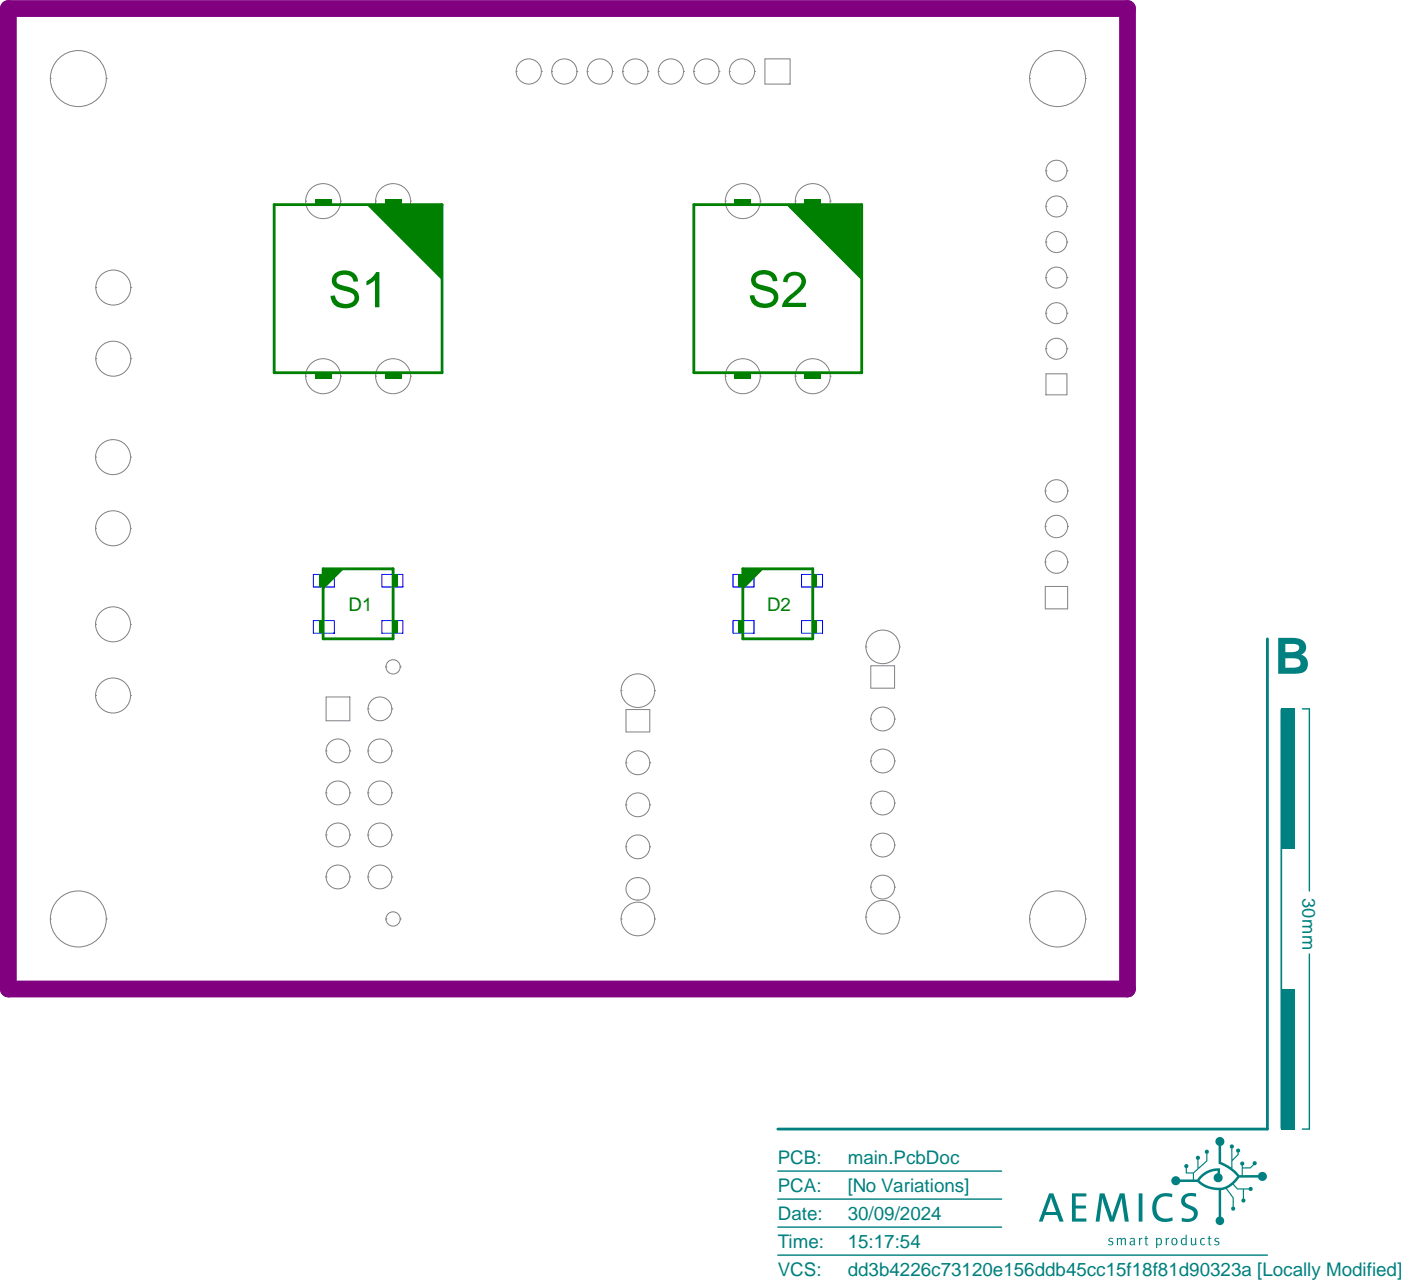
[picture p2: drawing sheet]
<svg xmlns="http://www.w3.org/2000/svg" width="333mm" height="305mm" viewBox="0 0 333 305" stroke-linecap="round" stroke-linejoin="round" font-family="sans-serif">
<defs><g id="words">
<g font-size="11.9" fill="#008000">
<text x="78.1" y="73.1">S1</text>
<text x="177.8" y="73">S2</text>
</g>
<text font-size="11.9" fill="#008080" x="303.2" y="160.3">B</text>
<g font-size="4.5" fill="#008000">
<text x="82.9" y="145.3">D1</text>
<text x="182.5" y="145.3">D2</text>
</g>
<g font-size="4.5" fill="#008080">
<text x="185.1" y="277">PCB:</text>
<text x="201.7" y="277">main.PcbDoc</text>
<text x="185.1" y="283.6">PCA:</text>
<text x="201.7" y="283.6">[No Variations]</text>
<text x="185.1" y="290.3">Date:</text>
<text x="201.7" y="290.3">30/09/2024</text>
<text x="185.1" y="297">Time:</text>
<text x="201.7" y="297">15:17:54</text>
<text x="185.1" y="303.6">VCS:</text>
<text x="201.7" y="303.6">dd3b4226c73120e156ddb45cc15f18f81d90323a [Locally Modified]</text>
</g>
<text font-size="4.3" fill="#008080" x="309.9" y="213.7" transform="rotate(90 309.9 213.7)">30mm</text>
</g></defs>
<g fill="none" stroke="#808080" stroke-width=".24">
<path d="M12 18.7h.1M12 18.7a6.7 6.7 0 0 0 6.6 6.7 6.7 6.7 0 0 0 6.7-6.7M12 18.7a6.7 6.7 0 0 1 6.6-6.7 6.7 6.7 0 0 1 6.7 6.7M25.3 18.7h.1M122.8 17h.1M122.8 17a3 3 0 0 0 3 3 3 3 0 0 0 3-3M122.8 17a3 3 0 0 1 3-3 3 3 0 0 1 3 3M128.8 17h.1M131.3 17h.1M131.3 17a3 3 0 0 0 3 3 3 3 0 0 0 3-3M131.3 17a3 3 0 0 1 3-3 3 3 0 0 1 3 3M137.3 17h.1"/>
<path d="M139.7 17h.1M139.7 17a3 3 0 0 0 3 3 3 3 0 0 0 3-3M139.7 17a3 3 0 0 1 3-3 3 3 0 0 1 3 3M145.7 17h.1M148.2 17h.1M148.2 17a3 3 0 0 0 3 3 3 3 0 0 0 3-3M148.2 17a3 3 0 0 1 3-3 3 3 0 0 1 3 3M154.2 17h.1M156.7 17h.1M156.7 17a3 3 0 0 0 2.9 3 3 3 0 0 0 3-3M156.7 17a3 3 0 0 1 2.9-3 3 3 0 0 1 3 3M162.6 17h.1"/>
<path d="M165.1 17h.1M165.1 17a3 3 0 0 0 3 3 3 3 0 0 0 3-3M165.1 17a3 3 0 0 1 3-3 3 3 0 0 1 3 3M171.1 17h.1M173.6 17h.1M173.6 17a3 3 0 0 0 3 3 3 3 0 0 0 3-3M173.6 17a3 3 0 0 1 3-3 3 3 0 0 1 3 3M179.6 17h.1M182 14h6v6h-6zM245 18.7h.1M245 18.7a6.7 6.7 0 0 0 6.7 6.7 6.7 6.7 0 0 0 6.6-6.7M245 18.7a6.7 6.7 0 0 1 6.7-6.7 6.7 6.7 0 0 1 6.6 6.7"/>
<path d="M258.3 18.7h.1M72.7 47.9h.1M72.7 47.9a4.2 4.2 0 0 0 4.2 4.1 4.2 4.2 0 0 0 4.2-4.1M72.7 47.9a4.2 4.2 0 0 1 4.2-4.2 4.2 4.2 0 0 1 4.2 4.2M81.1 47.9h.1M89.4 47.9h.1M89.4 47.9a4.2 4.2 0 0 0 4.1 4.1 4.2 4.2 0 0 0 4.2-4.1M89.4 47.9a4.2 4.2 0 0 1 4.1-4.2 4.2 4.2 0 0 1 4.2 4.2M97.7 47.9h.1M172.6 47.9h.1M172.6 47.9a4.2 4.2 0 0 0 4.2 4.1 4.2 4.2 0 0 0 4.1-4.1M172.6 47.9a4.2 4.2 0 0 1 4.2-4.2 4.2 4.2 0 0 1 4.1 4.2"/>
<path d="M180.9 47.9h.1M189.2 47.9h.1M189.2 47.9a4.2 4.2 0 0 0 4.2 4.1 4.2 4.2 0 0 0 4.2-4.1M189.2 47.9a4.2 4.2 0 0 1 4.2-4.2 4.2 4.2 0 0 1 4.2 4.2M197.6 47.9h.1M248.9 57.6h.1M248.9 57.6a2.5 2.5 0 0 0 2.5 2.5 2.5 2.5 0 0 0 2.5-2.5M248.9 57.6a2.5 2.5 0 0 1 2.5-2.5 2.5 2.5 0 0 1 2.5 2.5M248.9 49.1h.1M248.9 49.1a2.5 2.5 0 0 0 2.5 2.5 2.5 2.5 0 0 0 2.5-2.5M248.9 49.1a2.5 2.5 0 0 1 2.5-2.5 2.5 2.5 0 0 1 2.5 2.5M248.9 40.6h.1"/>
<path d="M248.9 40.6a2.5 2.5 0 0 0 2.5 2.5 2.5 2.5 0 0 0 2.5-2.5M248.9 40.6a2.5 2.5 0 0 1 2.5-2.5 2.5 2.5 0 0 1 2.5 2.5M253.9 57.6h.1M253.9 49.1h.1M253.9 40.6h.1M22.8 68.4h.1M22.8 68.4a4.2 4.2 0 0 0 4.2 4.2 4.2 4.2 0 0 0 4.1-4.2M22.8 68.4a4.2 4.2 0 0 1 4.2-4.1 4.2 4.2 0 0 1 4.1 4.1M31.1 68.4h.1M248.9 74.5h.1M248.9 74.5a2.5 2.5 0 0 0 2.5 2.5 2.5 2.5 0 0 0 2.5-2.5M248.9 74.5a2.5 2.5 0 0 1 2.5-2.5 2.5 2.5 0 0 1 2.5 2.5"/>
<path d="M248.9 66.1h.1M248.9 66.1a2.5 2.5 0 0 0 2.5 2.5 2.5 2.5 0 0 0 2.5-2.5M248.9 66.1a2.5 2.5 0 0 1 2.5-2.5 2.5 2.5 0 0 1 2.5 2.5M253.9 74.5h.1M253.9 66.1h.1M22.8 85.4h.1M22.8 85.4a4.2 4.2 0 0 0 4.2 4.1 4.2 4.2 0 0 0 4.1-4.1M22.8 85.4a4.2 4.2 0 0 1 4.2-4.2 4.2 4.2 0 0 1 4.1 4.2M31.1 85.4h.1M72.7 89.5h.1M72.7 89.5a4.2 4.2 0 0 0 4.2 4.2 4.2 4.2 0 0 0 4.2-4.2M72.7 89.5a4.2 4.2 0 0 1 4.2-4.1 4.2 4.2 0 0 1 4.2 4.1"/>
<path d="M81.1 89.5h.1M89.4 89.5h.1M89.4 89.5a4.2 4.2 0 0 0 4.1 4.2 4.2 4.2 0 0 0 4.2-4.2M89.4 89.5a4.2 4.2 0 0 1 4.1-4.1 4.2 4.2 0 0 1 4.2 4.1M97.7 89.5h.1M172.6 89.5h.1M172.6 89.5a4.2 4.2 0 0 0 4.2 4.2 4.2 4.2 0 0 0 4.1-4.2M172.6 89.5a4.2 4.2 0 0 1 4.2-4.1 4.2 4.2 0 0 1 4.1 4.1M180.9 89.5h.1M189.2 89.5h.1M189.2 89.5a4.2 4.2 0 0 0 4.2 4.2 4.2 4.2 0 0 0 4.2-4.2M189.2 89.5a4.2 4.2 0 0 1 4.2-4.1 4.2 4.2 0 0 1 4.2 4.1"/>
<path d="M197.6 89.5h.1M248.9 83h.1M248.9 83a2.5 2.5 0 0 0 2.5 2.5 2.5 2.5 0 0 0 2.5-2.5M248.9 83a2.5 2.5 0 0 1 2.5-2.5 2.5 2.5 0 0 1 2.5 2.5M248.9 89h5v4.9h-5zM253.9 83h.1M22.7 108.8h.1M22.7 108.8a4.2 4.2 0 0 0 4.2 4.1 4.2 4.2 0 0 0 4.2-4.1M22.7 108.8a4.2 4.2 0 0 1 4.2-4.2 4.2 4.2 0 0 1 4.2 4.2M31.1 108.8h.1M248.7 116.8h.1M248.7 116.8a2.66 2.66 0 0 0 2.7 2.7 2.66 2.66 0 0 0 2.7-2.7"/>
<path d="M248.7 116.8a2.66 2.66 0 0 1 2.7-2.7 2.66 2.66 0 0 1 2.7 2.7M254.1 116.8h.1M22.7 125.7h.1M22.7 125.7a4.2 4.2 0 0 0 4.2 4.2 4.2 4.2 0 0 0 4.2-4.2M22.7 125.7a4.2 4.2 0 0 1 4.2-4.2 4.2 4.2 0 0 1 4.2 4.2M31.1 125.7h.1M248.7 139.5h5.4v5.4h-5.4zM248.7 133.7h.1M248.7 133.7a2.66 2.66 0 0 0 2.7 2.7 2.66 2.66 0 0 0 2.7-2.7M248.7 133.7a2.66 2.66 0 0 1 2.7-2.6 2.66 2.66 0 0 1 2.7 2.6M248.7 125.3h.1M248.7 125.3a2.66 2.66 0 0 0 2.7 2.6 2.66 2.66 0 0 0 2.7-2.6"/>
<path d="M248.7 125.3a2.66 2.66 0 0 1 2.7-2.7 2.66 2.66 0 0 1 2.7 2.7M254.1 133.7h.1M254.1 125.3h.1M22.7 148.6h.1M22.7 148.6a4.2 4.2 0 0 0 4.2 4.1 4.2 4.2 0 0 0 4.2-4.1M22.7 148.6a4.2 4.2 0 0 1 4.2-4.2 4.2 4.2 0 0 1 4.2 4.2M31.1 148.6h.1M91.8 158.7h.1M91.8 158.7a1.7 1.7 0 0 0 1.7 1.7 1.7 1.7 0 0 0 1.7-1.7M91.8 158.7a1.7 1.7 0 0 1 1.7-1.7 1.7 1.7 0 0 1 1.7 1.7M95.2 158.7h.1M206 153.9h.1"/>
<path d="M206 153.9a4 4 0 0 0 4 4 4 4 0 0 0 4-4M206 153.9a4 4 0 0 1 4-4 4 4 0 0 1 4 4M207.2 158.4h5.7v5.3h-5.7zM214 153.9h.1M22.7 165.5h.1M22.7 165.5a4.2 4.2 0 0 0 4.2 4.2 4.2 4.2 0 0 0 4.2-4.2M22.7 165.5a4.2 4.2 0 0 1 4.2-4.2 4.2 4.2 0 0 1 4.2 4.2M31.1 165.5h.1M77.6 178.7a2.83 2.83 0 0 0 2.8 2.8 2.83 2.83 0 0 0 2.8-2.8M77.6 178.7a2.83 2.83 0 0 1 2.8-2.9 2.83 2.83 0 0 1 2.8 2.9M77.6 178.7h.1M77.6 165.8h5.6v5.7h-5.6z"/>
<path d="M83.2 178.7h.1M87.6 168.7a2.83 2.83 0 0 0 2.8 2.8 2.83 2.83 0 0 0 2.8-2.8M87.6 168.7a2.83 2.83 0 0 1 2.8-2.9 2.83 2.83 0 0 1 2.8 2.9M87.6 178.7a2.83 2.83 0 0 0 2.8 2.8 2.83 2.83 0 0 0 2.8-2.8M87.6 178.7a2.83 2.83 0 0 1 2.8-2.9 2.83 2.83 0 0 1 2.8 2.9M87.6 168.7h.1M87.6 178.7h.1M93.2 168.7h.1M93.2 178.7h.1M147.8 164.3h.1M147.8 164.3a4 4 0 0 0 4 4 4 4 0 0 0 4-4M147.8 164.3a4 4 0 0 1 4-4 4 4 0 0 1 4 4"/>
<path d="M149 168.8h5.6v5.4h-5.6zM155.8 164.3h.1M207.2 171.1a2.83 2.83 0 0 0 2.8 2.8 2.83 2.83 0 0 0 2.9-2.8M207.2 171.1a2.83 2.83 0 0 1 2.8-2.9 2.83 2.83 0 0 1 2.9 2.9M207.2 171.1h.1M212.9 171.1h.1M77.6 198.7a2.83 2.83 0 0 0 2.8 2.8 2.83 2.83 0 0 0 2.8-2.8M77.6 198.7a2.83 2.83 0 0 1 2.8-2.9 2.83 2.83 0 0 1 2.8 2.9M77.6 188.7a2.83 2.83 0 0 0 2.8 2.8 2.83 2.83 0 0 0 2.8-2.8M77.6 188.7a2.83 2.83 0 0 1 2.8-2.9 2.83 2.83 0 0 1 2.8 2.9M77.6 198.7h.1M77.6 188.7h.1"/>
<path d="M83.2 198.7h.1M83.2 188.7h.1M87.6 198.7a2.83 2.83 0 0 0 2.8 2.8 2.83 2.83 0 0 0 2.8-2.8M87.6 198.7a2.83 2.83 0 0 1 2.8-2.9 2.83 2.83 0 0 1 2.8 2.9M87.6 188.7a2.83 2.83 0 0 0 2.8 2.8 2.83 2.83 0 0 0 2.8-2.8M87.6 188.7a2.83 2.83 0 0 1 2.8-2.9 2.83 2.83 0 0 1 2.8 2.9M87.6 198.7h.1M87.6 188.7h.1M93.2 198.7h.1M93.2 188.7h.1M149 191.5h.1M149 191.5a2.83 2.83 0 0 0 2.8 2.8 2.83 2.83 0 0 0 2.8-2.8"/>
<path d="M149 191.5a2.83 2.83 0 0 1 2.8-2.8 2.83 2.83 0 0 1 2.8 2.8M149 181.5h.1M149 181.5a2.83 2.83 0 0 0 2.8 2.8 2.83 2.83 0 0 0 2.8-2.8M149 181.5a2.83 2.83 0 0 1 2.8-2.8 2.83 2.83 0 0 1 2.8 2.8M154.6 191.5h.1M154.6 181.5h.1M207.2 191.1a2.83 2.83 0 0 0 2.8 2.8 2.83 2.83 0 0 0 2.9-2.8M207.2 191.1a2.83 2.83 0 0 1 2.8-2.9 2.83 2.83 0 0 1 2.9 2.9M207.2 181.1a2.83 2.83 0 0 0 2.8 2.8 2.83 2.83 0 0 0 2.9-2.8M207.2 181.1a2.83 2.83 0 0 1 2.8-2.9 2.83 2.83 0 0 1 2.9 2.9M207.2 191.1h.1M207.2 181.1h.1"/>
<path d="M212.9 191.1h.1M212.9 181.1h.1M12 218.7h.1M12 218.7a6.7 6.7 0 0 0 6.6 6.6 6.7 6.7 0 0 0 6.7-6.6M12 218.7a6.7 6.7 0 0 1 6.6-6.7 6.7 6.7 0 0 1 6.7 6.7M25.3 218.7h.1M77.6 208.7a2.83 2.83 0 0 0 2.8 2.8 2.83 2.83 0 0 0 2.8-2.8M77.6 208.7a2.83 2.83 0 0 1 2.8-2.9 2.83 2.83 0 0 1 2.8 2.9M77.6 208.7h.1M83.2 208.7h.1M87.6 208.7a2.83 2.83 0 0 0 2.8 2.8 2.83 2.83 0 0 0 2.8-2.8M87.6 208.7a2.83 2.83 0 0 1 2.8-2.9 2.83 2.83 0 0 1 2.8 2.9"/>
<path d="M87.6 208.7h.1M91.8 218.7h.1M91.8 218.7a1.7 1.7 0 0 0 1.7 1.7 1.7 1.7 0 0 0 1.7-1.7M91.8 218.7a1.7 1.7 0 0 1 1.7-1.7 1.7 1.7 0 0 1 1.7 1.7M93.2 208.7h.1M95.2 218.7h.1M147.8 218.7h.1M147.8 218.7a4 4 0 0 0 4 4 4 4 0 0 0 4-4M147.8 218.7a4 4 0 0 1 4-4 4 4 0 0 1 4 4M149 201.5h.1M149 201.5a2.83 2.83 0 0 0 2.8 2.8 2.83 2.83 0 0 0 2.8-2.8M149 201.5a2.83 2.83 0 0 1 2.8-2.8 2.83 2.83 0 0 1 2.8 2.8"/>
<path d="M150 209.4a2.77 2.77 0 0 1 3.9 .3 2.77 2.77 0 0 1-.3 3.9 2.77 2.77 0 0 1-3.9-.3 2.77 2.77 0 0 1 .3-3.9zM154.6 201.5h.1M155.8 218.7h.1M206 218.2h.1M206 218.2a4 4 0 0 0 4 4 4 4 0 0 0 4-4M206 218.2a4 4 0 0 1 4-4 4 4 0 0 1 4 4M207.2 211.1a2.83 2.83 0 0 0 2.8 2.8 2.83 2.83 0 0 0 2.9-2.8M207.2 211.1a2.83 2.83 0 0 1 2.8-2.9 2.83 2.83 0 0 1 2.9 2.9M207.2 201.1a2.83 2.83 0 0 0 2.8 2.8 2.83 2.83 0 0 0 2.9-2.8M207.2 201.1a2.83 2.83 0 0 1 2.8-2.9 2.83 2.83 0 0 1 2.9 2.9M207.2 211.1h.1M207.2 201.1h.1"/>
<path d="M212.9 211.1h.1M212.9 201.1h.1M214 218.2h.1M245 218.7h.1M245 218.7a6.7 6.7 0 0 0 6.7 6.6 6.7 6.7 0 0 0 6.6-6.6M245 218.7a6.7 6.7 0 0 1 6.7-6.7 6.7 6.7 0 0 1 6.6 6.7M258.3 218.7h.1"/>
</g>
<path d="M74.6 136.7h5v3h-5zM90.9 136.7h5v3h-5zM174.4 136.7h5v3h-5zM190.7 136.7h5v3h-5zM74.6 147.7h5v3h-5zM90.9 147.7h5v3h-5zM174.4 147.7h5v3h-5zM190.7 147.7h5v3h-5z" fill="none" stroke="#00f" stroke-width=".24"/>
<g fill="#008080">
<path d="M271 283.9l.9 .1-.1 6.7h-.8z"/>
<path d="M255.1 283.9l3.4 .1v.7h-2.5v2.1l2.4 .1v.7h-2.4v2.3h2.5v.8h-3.4z"/>
<path d="M282 277.1l.5-.1 .3 .4-.1 .3-.3 .3v1h1.5l1-1v-2l-.3-.3 .1-.5 .5-.2 .3 .4v.4l-.3 .2v1.8l1.8-1.6v-1.7l-.3-.2v-.4l.2-.3h.5l.3 .3-.1 .4-.3 .2v1.8l-3.2 2.9v1.4h.8l1.1-1.2 1.4-.9 1.4-.4 1.5-.1v1.2l.5 .4 .1 .5-.1 .6-.4 .4-.9 .2-.4-.3-.3-.5 .1-.7 .3-.4 .5-.2v-.6l-1.3 .2-1.3 .5-1 .8-.7 .8 1.8 1.2 2.2 .5 1.8-.1 1.7-1 1.5-1.6-1.9-1.7-2.5-1.3v-4.3l-.6-.4-.2-.7 .4-.7 .8-.3 .6 .4 .3 .6-.2 .8-.5 .3v3.9l2.4 1.3v-4.5l-.4-.5 .2-.4 .5-.1 .3 .5-.3 .5v2.5l1.2-1.1v-.4l-.4-.4 .2-.5 .5-.1 .3 .3v.4l-.3 .3v.5l-1.5 1.5v1.7l1.6 1.6h.6v-2.2l-.4-.5 .2-.4 .5-.1 .3 .3-.4 1h1.8l.6-.6 .1-.7 .4-.1 .4 .2v.5l-.2 .2h-.4l-.8 .8h-1.9v1.6h3.7l.4-.6 .8-.1 .7 .4 .2 .8-.4 .6-.6 .3-.7-.2-.5-.6h-4.4l-1.3 1.5 .9 1 2.6 .1 .4-.4 .3 .1 .3 .3-.1 .4-.3 .2-.3-.1-.3-.3-1.1 .1v2.1l.4 .4-.4 .5-.4-.1-.2-.4 .3-.4v-2.2h-1.3l-1-1.1-1.4 .9 1.6 2.2v2.1l.3 .4-.3 .5h-.4l-.2-.3v-.4l.3-.2v-2.1l-1.6-2.1-1.1 .3v6.3l.5 .4 .2 .7-.4 .7-.8 .2-.6-.4-.2-.7 .2-.6 .5-.3v-6.3l-1.6-.2-1.3-.3-1.2-.7-1-.8h-4.1l-.3 .6-.6 .2-.6-.1-.4-.4-.2-.5 .1-.5 .3-.4 .5-.2 .8 .1 .5 .7 2.9-.1v-1.4h-1.7v-1.3l-.3-.3z"/>
<path d="M281.6 284.4l1.2-.5 1.8 .1v.8l-1.8-.2-.5 .4-.3 .4v.5l.3 .4 2 1 .7 .9v.8l-.2 .6-.4 .6-.8 .4-1.1 .2-1.3-.2v-.8l1 .2 .9-.1 .7-.3 .3-.6v-.5l-.4-.4-1.8-.9-.7-.7-.1-1.1z"/>
<path d="M261.7 283.9l1.1 .1 1.8 5.5 1.9-5.5 1.1-.1 1 6.8h-.9l-.8-5.6-1.9 5.6h-.9l-1.8-5.6-.7 5.6h-.9z"/>
<path d="M289.1 294.7l.4-.2 .6 .1-.1 .2-.6-.1-.2 .3 .2 .2 .6 .2 .2 .3-.3 .5-.7 .1a.19 .19 0 0 1-.2-.1 .19 .19 0 0 1 0-.2l.6 .1 .3-.2-.1-.3-.8-.3z"/>
<path d="M285.8 294.7l.5-.2 .4 .2-.1 .2-.6-.1-.2 .6 .2 .6 .6-.1a.2 .2 0 0 1 .1 .3 .2 .2 0 0 1-.2 .1h-.6l-.3-.4v-.7z"/>
<path d="M265.7 294.6l.3-.1v.3l.7-.3 .3 .3 .4-.3 .4 .1 .1 .3v1.4h-.2l-.1-1.4-.2-.1-.4 .2v1.3h-.3v-1.3l-.3-.2-.4 .2v1.3h-.2z"/>
<path d="M277.4 294.6l.2-.1 .1 .3 .5-.3-.1 .3-.4 .2-.1 1.3-.2-.1z"/>
<path d="M287.6 294.1h.3v.5h.4l-.1 .2h-.3v1.2l.4 .1-.1 .2h-.4l-.2-.2v-1.3h-.2v-.2l.2-.1z"/>
<path d="M271 294.6l.3-.1v.3l.6-.3-.1 .3-.5 .3v1.2l-.3-.1z"/>
<path d="M283.4 294.6l.2-.1v1.4l.3 .2 .5-.3v-1.2l.2-.1 .2 1.7-.2 .1-.2-.2-.5 .2-.5-.1z"/>
<path d="M263.9 294.7l.6-.2a.18 .18 0 0 1 .3 .1 .18 .18 0 0 1-.1 .2l-.5-.1-.2 .4 .8 .4 .1 .5-.4 .3-.8-.1 .1-.2 .3 .1a.33 .33 0 0 0 .5 0 .33 .33 0 0 0 0-.5l-.8-.3z"/>
<path d="M272.6 294.1h.3l-.1 .5h.5l-.1 .2h-.4v1.2l.4 .1-.1 .2-.5-.2v-1.3h-.3v-.2h.3z"/>
<path d="M275.2 284.7l1.5-.8 1.9 .1a.32 .32 0 0 1 .3 .1 .32 .32 0 0 1 0 .4v.4l-1.4-.2-1.2 .2-.6 .6-.5 .9v1.9l.7 1.2 1.2 .4 1.9-.3v.8l-1.4 .3h-1.1l-.9-.3-.7-.6-.4-.7-.3-1.4 .1-1.2 .3-.9z"/>
<path d="M249.6 283.9h1l2.5 6.8h-1l-.6-1.6h-2.8l-.6 1.6h-.9zM250.1 285l-1.2 3.4h2.4z"/>
<path d="M282.1 293.8h.3v2.5l-.3-.2-.6 .2-.5-.4v-.8l.5-.5 .6 .1zM281.4 294.9l-.1 .9 .2 .2h.4l.2-.2v-.9l-.3-.1z"/>
<path d="M268.8 294.7l.6-.2 .5 .2 .3 1.5-.2 .1-.2-.2-.5 .2-.4-.2v-.6l.9-.3-.1-.4-.7 .1zM269.2 295.5v.6l.5-.2 .1-.5z"/>
<path d="M275.1 294.6l.2-.1 .1 .3 .2-.2h.5l.4 .7-.2 .8-.4 .2-.5-.2v.8l-.3 .1zM275.5 294.9l-.1 1 .5 .2 .3-.3v-.8l-.3-.2z"/>
<path d="M278.9 294.7l.6-.2 .6 .4 .1 .8-.4 .6h-.6l-.4-.3-.1-.7zM279.2 294.8l-.1 1 .2 .3h.3l.3-.4-.1-.7-.3-.3z"/>
</g>
<path d="M304.9 168.8v99.7M309.9 168.7h1.7v43.3M311.6 227v41.7h-1.7M185.1 278.6h53.2M185.1 298.6h116.5M185.1 285.3h53.2M185.1 292h53.2" fill="none" stroke="#008080" stroke-width=".33"/>
<path d="M301.6 152v116.7h-116.5" fill="none" stroke="#008080" stroke-width=".67"/>
<g fill="#008080">
<path d="M304.9 168.7h3.3v33.3h-3.3z" fill-rule="evenodd"/>
<path d="M304.9 235.3h3.3v33.4h-3.3z" fill-rule="evenodd"/>
</g>
<g fill="#008000">
<path d="M87.5 48.9h17.4v17.5z"/>
<path d="M76.9 135.3h5l-5 5z"/>
<path d="M176.8 135.3h4.9l-4.9 5z"/>
<path d="M187.3 48.9h17.5v17.5z"/>
</g>
<path d="M65.2 48.7h40v40h-40zM165.1 48.7h40v40h-40zM76.9 135.3h16.6v16.7h-16.6zM176.8 135.3h16.6v16.7h-16.6z" fill="none" stroke="#008000" stroke-width=".67"/>
<g fill="#008000">
<path d="M91.5 88.7h4v1.3h-4z" fill-rule="evenodd"/>
<path d="M74.9 88.7h4v1.3h-4z" fill-rule="evenodd"/>
<path d="M74.9 47.4h4v1.3h-4z" fill-rule="evenodd"/>
<path d="M91.5 47.4h4v1.3h-4z" fill-rule="evenodd"/>
<path d="M75.9 147.7h1v3h-1z" fill-rule="evenodd"/>
<path d="M75.9 136.7h1v3h-1z" fill-rule="evenodd"/>
<path d="M93.5 136.7h1v3h-1z" fill-rule="evenodd"/>
<path d="M93.5 147.7h1v3h-1z" fill-rule="evenodd"/>
<path d="M175.8 147.7h1v3h-1z" fill-rule="evenodd"/>
<path d="M175.8 136.7h1v3h-1z" fill-rule="evenodd"/>
<path d="M193.4 136.7h1v3h-1z" fill-rule="evenodd"/>
<path d="M193.4 147.7h1v3h-1z" fill-rule="evenodd"/>
<path d="M191.4 88.7h4v1.3h-4z" fill-rule="evenodd"/>
<path d="M174.8 88.7h4v1.3h-4z" fill-rule="evenodd"/>
<path d="M174.8 47.4h4v1.3h-4z" fill-rule="evenodd"/>
<path d="M191.4 47.4h4v1.3h-4z" fill-rule="evenodd"/>
</g>
<path d="M2 2h266.3v233.3h-266.3z" fill="none" stroke="#800080" stroke-width="4"/>
<use href="#words"/>
</svg>
